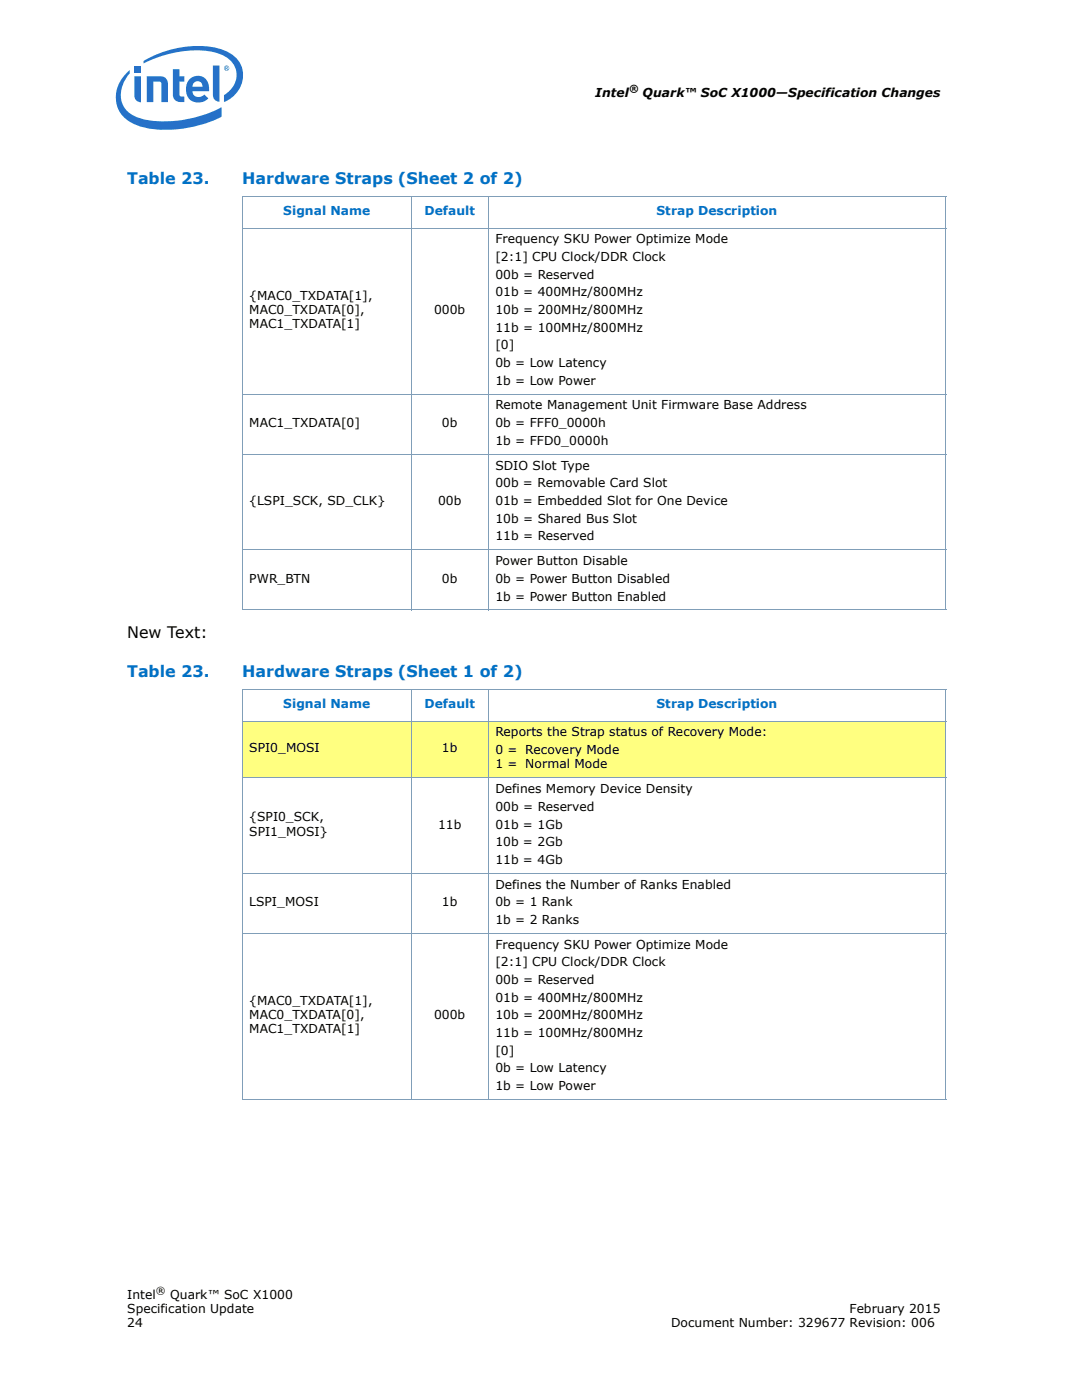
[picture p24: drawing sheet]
<svg xmlns="http://www.w3.org/2000/svg" width="216mm" height="279mm" viewBox="0 0 216 279" stroke-linecap="round" stroke-linejoin="round" font-family="sans-serif">
<defs><g id="words">
<g font-size="3.2" fill="#0071c5">
<text x="25.4" y="36.7">Table 23.</text>
<text x="48.3" y="36.7">Hardware Straps (Sheet 2 of 2)</text>
<text x="25.4" y="135.1">Table 23.</text>
<text x="48.3" y="135.1">Hardware Straps (Sheet 1 of 2)</text>
</g>
<text font-size="3.2" x="25.4" y="127.3">New Text:</text>
<g font-size="2.5">
<text x="118.8" y="19.3">Intel</text>
<text x="128.2" y="19.3">Quark™ SoC X1000—Specification Changes</text>
<text x="98.8" y="48.6">Frequency SKU Power Optimize Mode</text>
<text x="98.8" y="52.1">[2:1] CPU Clock/DDR Clock</text>
<text x="49.7" y="59.9">{MAC0_TXDATA[1],</text>
<text x="98.8" y="55.6">00b = Reserved</text>
<text x="98.8" y="59.1">01b = 400MHz/800MHz</text>
<text x="49.7" y="62.7">MAC0_TXDATA[0],</text>
<text x="49.7" y="65.5">MAC1_TXDATA[1]</text>
<text x="86.6" y="62.7">000b</text>
<text x="98.8" y="62.7">10b = 200MHz/800MHz</text>
<text x="98.8" y="66.2">11b = 100MHz/800MHz</text>
<text x="98.8" y="69.7">[0]</text>
<text x="98.8" y="73.2">0b = Low Latency</text>
<text x="98.8" y="76.8">1b = Low Power</text>
<text x="98.8" y="81.7">Remote Management Unit Firmware Base Address</text>
<text x="49.7" y="85.3">MAC1_TXDATA[0]</text>
<text x="88.2" y="85.3">0b</text>
<text x="98.8" y="85.3">0b = FFF0_0000h</text>
<text x="98.8" y="88.8">1b = FFD0_0000h</text>
<text x="98.8" y="93.7">SDIO Slot Type</text>
<text x="49.7" y="100.8">{LSPI_SCK, SD_CLK}</text>
<text x="87.4" y="100.8">00b</text>
<text x="98.8" y="97.2">00b = Removable Card Slot</text>
<text x="98.8" y="100.8">01b = Embedded Slot for One Device</text>
<text x="98.8" y="104.3">10b = Shared Bus Slot</text>
<text x="98.8" y="107.8">11b = Reserved</text>
<text x="98.8" y="112.8">Power Button Disable</text>
<text x="49.7" y="116.3">PWR_BTN</text>
<text x="88.2" y="116.3">0b</text>
<text x="98.8" y="116.3">0b = Power Button Disabled</text>
<text x="98.8" y="119.8">1b = Power Button Enabled</text>
<text x="98.8" y="147">Reports the Strap status of Recovery Mode:</text>
<text x="49.7" y="150.2">SPI0_MOSI</text>
<text x="88.2" y="150.2">1b</text>
<text x="98.8" y="150.5">0 = Recovery Mode</text>
<text x="98.8" y="153.3">1 = Normal Mode</text>
<text x="98.8" y="158.3">Defines Memory Device Density</text>
<text x="98.8" y="161.8">00b = Reserved</text>
<text x="49.7" y="163.9">{SPI0_SCK,</text>
<text x="49.7" y="166.8">SPI1_MOSI}</text>
<text x="87.4" y="165.4">11b</text>
<text x="98.8" y="165.4">01b = 1Gb</text>
<text x="98.8" y="168.9">10b = 2Gb</text>
<text x="98.8" y="172.4">11b = 4Gb</text>
<text x="98.8" y="177.3">Defines the Number of Ranks Enabled</text>
<text x="49.7" y="180.8">LSPI_MOSI</text>
<text x="88.2" y="180.8">1b</text>
<text x="98.8" y="180.8">0b = 1 Rank</text>
<text x="98.8" y="184.4">1b = 2 Ranks</text>
<text x="98.8" y="189.3">Frequency SKU Power Optimize Mode</text>
<text x="98.8" y="192.9">[2:1] CPU Clock/DDR Clock</text>
<text x="98.8" y="196.4">00b = Reserved</text>
<text x="49.7" y="200.6">{MAC0_TXDATA[1],</text>
<text x="49.7" y="203.5">MAC0_TXDATA[0],</text>
<text x="86.6" y="203.5">000b</text>
<text x="98.8" y="199.9">01b = 400MHz/800MHz</text>
<text x="98.8" y="203.5">10b = 200MHz/800MHz</text>
<text x="49.7" y="206.2">MAC1_TXDATA[1]</text>
<text x="98.8" y="207">11b = 100MHz/800MHz</text>
<text x="98.8" y="210.5">[0]</text>
<text x="98.8" y="214">0b = Low Latency</text>
<text x="98.8" y="217.6">1b = Low Power</text>
<text x="25.4" y="259.2">Intel</text>
<text x="25.4" y="262">Specification Update</text>
<text x="34" y="259.2">Quark™ SoC X1000</text>
<text x="169.5" y="262">February 2015</text>
<text x="25.4" y="264.8">24</text>
<text x="133.9" y="264.8">Document Number: 329677 Revision: 006</text>
</g>
<g font-size="2.5" fill="#0071c5">
<text x="56.5" y="42.9">Signal Name</text>
<text x="84.7" y="42.9">Default</text>
<text x="131" y="42.9">Strap Description</text>
<text x="56.5" y="141.4">Signal Name</text>
<text x="84.7" y="141.4">Default</text>
<text x="131" y="141.4">Strap Description</text>
</g>
<g font-size="1.9">
<text x="125.5" y="18.3">®</text>
<text x="31.1" y="258.2">®</text>
</g>
</g></defs>
<g fill="#2671c8">
<path d="M42.5 13.1h1.3v7.2a1.29 1.29 0 0 1-1.3-1.4z"/>
<path d="M26.8 15.2h1.3v5.2a1.29 1.29 0 0 1-1.3-1.4z"/>
<path d="M26.8 13.3h1.3v1.2h-1.3z"/>
<path d="M34.5 13.8h1.3v1.4h1v1.1h-1v2.8l.2 .1 .8 .1v1.1a1.79 1.79 0 0 1-2.3-1.1z"/>
<path d="M29.3 15.2h2.7a1.42 1.42 0 0 1 1.5 1.6v3.6h-1.3v-3.6l-.2-.5h-.3h-1.1v4.1h-1.3z"/>
<path d="M25.2 14.6a6.1 6.1 0 0 0-1.9 6.3 6.1 6.1 0 0 0 4.9 4.4 24.2 24.2 0 0 0 16-2v-1.9a23.6 23.6 0 0 1-16.1 2.2 5 5 0 0 1-3-7.9l.8-1v-.7zM28.6 12.2v.5a22.7 22.7 0 0 1 13.7-2.4 5.4 5.4 0 0 1 4.9 4 4.7 4.7 0 0 1-2.5 4.7v1.4a5.6 5.6 0 0 0 2.8-8.4 9.2 9.2 0 0 0-6.7-2.8 21.6 21.6 0 0 0-12.2 3z"/>
<path d="M38 15.6a2.28 2.28 0 0 1 2.6-.2 2.28 2.28 0 0 1 1.1 2.3v.5h-3.3a1.3 1.3 0 0 0 1 1.2 1.3 1.3 0 0 0 1.4-.5l.8 .7a2.6 2.6 0 0 1-3.2 .5 2.6 2.6 0 0 1-1.2-3l.2-.6zM38.7 16.5l-.3 .8h2a1 1 0 0 0-.6-1 1 1 0 0 0-1.1 .2z"/>
<path d="M44.7 13.6a.52 .52 0 0 1 1 0 .52 .52 0 0 1-1 0zM44.8 13.6a.45 .45 0 0 0 .9 0 .45 .45 0 0 0-.9 0zM45 13.3h.4l.1 .6-.3-.2-.2 .2zM45.1 13.4v.2l.2-.1v-.1z"/>
</g>
<g fill="#ffff80">
<path d="M48.3 143.9h33.7v11.3h-33.7z"/>
<path d="M82 143.9h15.4v11.3h-15.4z"/>
<path d="M97.4 143.9h91.3v11.3h-91.3z"/>
</g>
<g fill="none" stroke="#809eb8" stroke-width=".2">
<path d="M48.3 39.2h140.5M48.3 39.2v82.4M82 39.1v82.7M97.4 39.1v82.7M188.7 39.2v82.4M48.3 45.5h140.5M48.3 78.7h140.5M48.3 90.7h140.5M48.3 109.7h140.5M48.3 121.7h140.5M48.3 137.6h140.5M48.3 137.7v81.6"/>
<path d="M82 137.5v82M97.4 137.5v82M188.7 137.7v81.6M48.3 143.9h140.5M48.3 155.2h140.5M48.3 174.3h140.5M48.3 186.3h140.5M48.3 219.4h140.5"/>
</g>
<use href="#words"/>
</svg>
